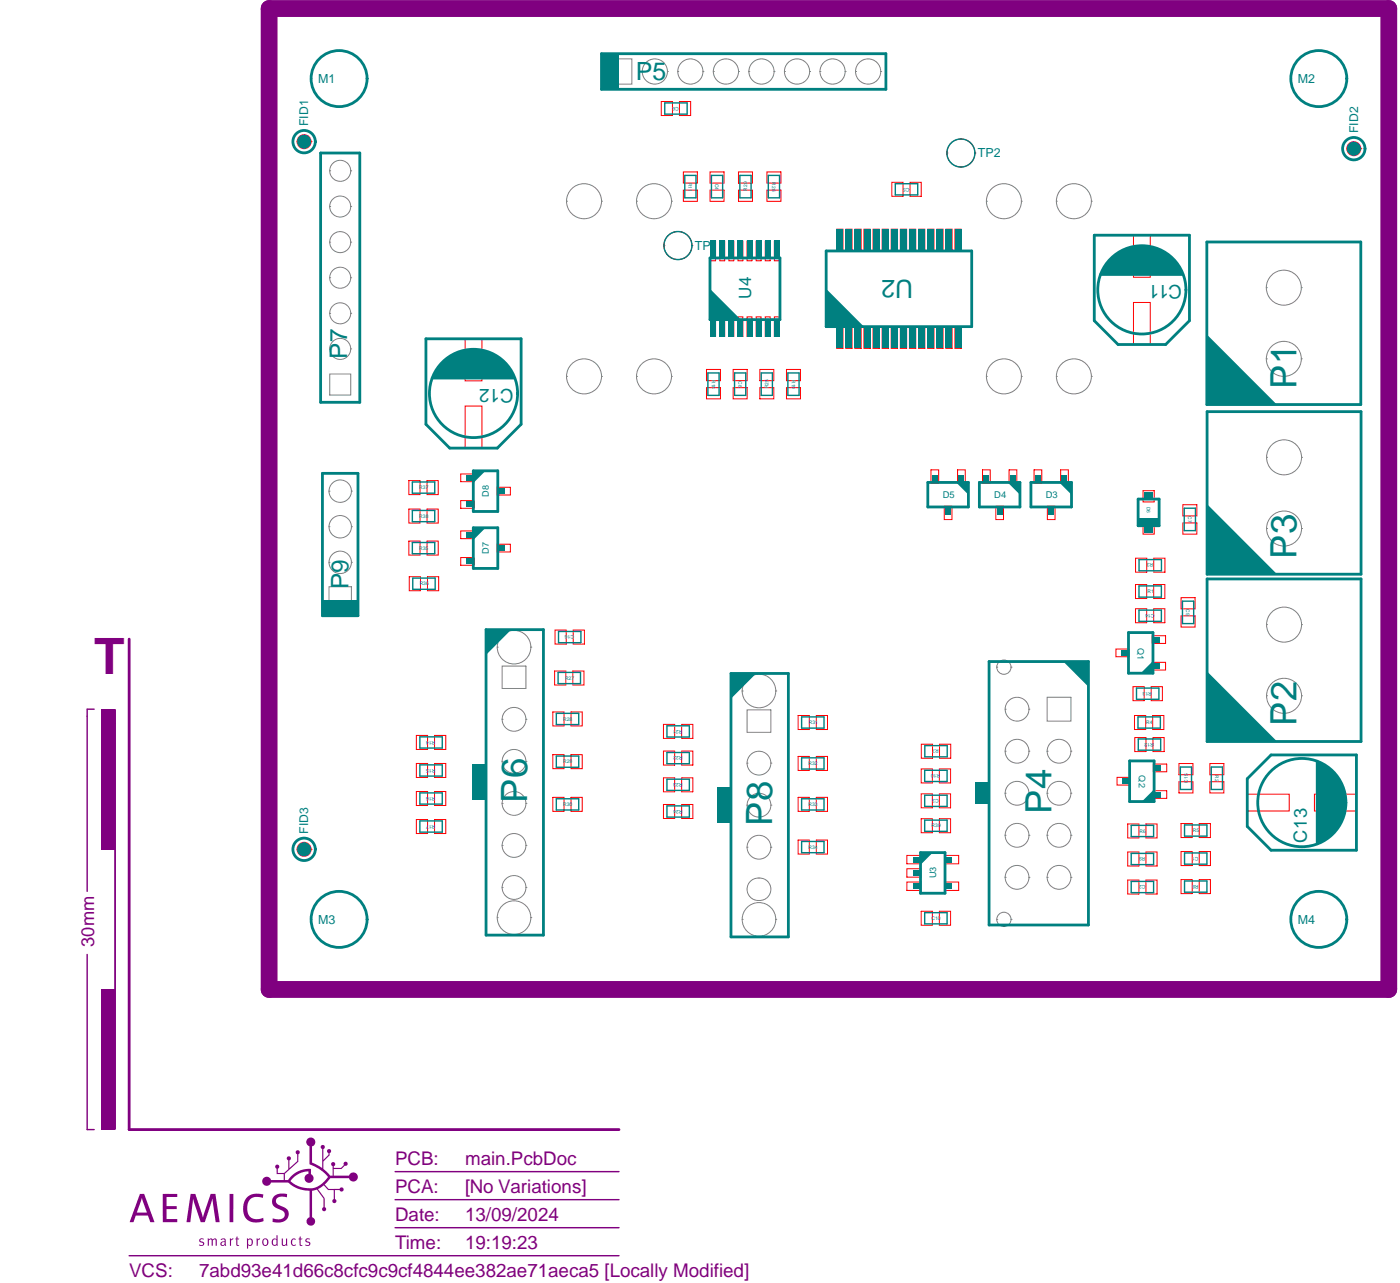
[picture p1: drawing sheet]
<svg xmlns="http://www.w3.org/2000/svg" width="333mm" height="305mm" viewBox="0 0 333 305" stroke-linecap="round" stroke-linejoin="round" font-family="sans-serif">
<defs><g id="words">
<text font-size="11.9" fill="#800080" x="22.4" y="160.2">T</text>
<g font-size="8.6" fill="#008080">
<text x="308.1" y="92.4" transform="rotate(-90 308.1 92.4)">P1</text>
<text x="308.1" y="132.8" transform="rotate(-90 308.1 132.8)">P3</text>
<text x="308.1" y="172.5" transform="rotate(-90 308.1 172.5)">P2</text>
<text x="125.3" y="190.8" transform="rotate(-90 125.3 190.8)">P6</text>
<text x="183.5" y="196.2" transform="rotate(-90 183.5 196.2)">P8</text>
<text x="249.9" y="193.4" transform="rotate(-90 249.9 193.4)">P4</text>
</g>
<g font-size="6" fill="#008080">
<text x="151.1" y="19">P5</text>
<text x="217" y="66.5" transform="rotate(-180 217 66.5)">U2</text>
</g>
<g font-size="5.8" fill="#008080">
<text x="82.5" y="85.2" transform="rotate(-90 82.5 85.2)">P7</text>
<text x="82.8" y="140" transform="rotate(-90 82.8 140)">P9</text>
</g>
<g font-size="4.5" fill="#008080">
<text x="280.8" y="67.7" transform="rotate(-180 280.8 67.7)">C11</text>
<text x="122" y="92.3" transform="rotate(-180 122 92.3)">C12</text>
</g>
<g font-size="4.5" fill="#800080">
<text x="93.9" y="276.7">PCB:</text>
<text x="110.5" y="276.7">main.PcbDoc</text>
<text x="93.9" y="283.3">PCA:</text>
<text x="110.5" y="283.3">[No Variations]</text>
<text x="93.9" y="290">Date:</text>
<text x="110.5" y="290">13/09/2024</text>
<text x="93.9" y="296.7">Time:</text>
<text x="110.5" y="296.7">19:19:23</text>
<text x="30.7" y="303.3">VCS:</text>
<text x="47.3" y="303.3">7abd93e41d66c8cfc9c9cf4844ee382ae71aeca5 [Locally Modified]</text>
</g>
<text font-size="4.3" fill="#008080" x="310.5" y="200.2" transform="rotate(-90 310.5 200.2)">C13</text>
<text font-size="4.3" fill="#800080" x="22.4" y="225.1" transform="rotate(-90 22.4 225.1)">30mm</text>
<text font-size="4" fill="#008080" x="178.5" y="71" transform="rotate(-90 178.5 71)">U4</text>
<g font-size="3" fill="#008080">
<text x="75.6" y="19.7">M1</text>
<text x="308.4" y="19.7">M2</text>
<text x="232.3" y="37.3">TP2</text>
<text x="165.1" y="59.3">TP1</text>
<text x="75.6" y="219.4">M3</text>
<text x="308.4" y="219.4">M4</text>
</g>
<g font-size="2.9" fill="#008080">
<text x="73.3" y="30" transform="rotate(-90 73.3 30)">FID1</text>
<text x="322.7" y="31.7" transform="rotate(-90 322.7 31.7)">FID2</text>
<text x="73.3" y="198.1" transform="rotate(-90 73.3 198.1)">FID3</text>
</g>
<g font-size="2.2" fill="#008080">
<text x="116.2" y="118" transform="rotate(-90 116.2 118)">D8</text>
<text x="224" y="118.3">D5</text>
<text x="236.3" y="118.3">D4</text>
<text x="248.5" y="118.3">D3</text>
<text x="116.2" y="131.5" transform="rotate(-90 116.2 131.5)">D7</text>
<text x="270.3" y="153.9" transform="rotate(90 270.3 153.9)">Q1</text>
<text x="270.6" y="184.2" transform="rotate(90 270.6 184.2)">Q2</text>
<text x="222.4" y="208.7" transform="rotate(-90 222.4 208.7)">U3</text>
</g>
<g font-size="1.2" fill="#008080">
<text x="161.3" y="25.4" transform="rotate(-180 161.3 25.4)">C6</text>
<text x="216.1" y="44.6" transform="rotate(-180 216.1 44.6)">C5</text>
<text x="99.6" y="116.3">R37</text>
<text x="99.6" y="123">R38</text>
<text x="99.6" y="130.6">R35</text>
<text x="274" y="133.9" transform="rotate(-180 274 133.9)">R3</text>
<text x="99.7" y="139.1">R36</text>
<text x="272.7" y="141">R1</text>
<text x="274.3" y="145.9" transform="rotate(-180 274.3 145.9)">C14</text>
<text x="136.4" y="150.9" transform="rotate(-180 136.4 150.9)">C16</text>
<text x="134.3" y="161.5">R27</text>
<text x="273.7" y="164.4" transform="rotate(-180 273.7 164.4)">R13</text>
<text x="133.8" y="171.2">R28</text>
<text x="162.1" y="173.3" transform="rotate(-180 162.1 173.3)">R21</text>
<text x="192.2" y="172.1">R31</text>
<text x="272.4" y="172.1">R4</text>
<text x="103.4" y="176" transform="rotate(-180 103.4 176)">R14</text>
<text x="162.2" y="179.7" transform="rotate(-180 162.2 179.7)">R22</text>
<text x="223.1" y="178" transform="rotate(-180 223.1 178)">R7</text>
<text x="274.1" y="176.5" transform="rotate(-180 274.1 176.5)">R12</text>
<text x="103.4" y="182.6" transform="rotate(-180 103.4 182.6)">R15</text>
<text x="133.8" y="181.4">R29</text>
<text x="192.1" y="181.8">R32</text>
<text x="223.4" y="183.9" transform="rotate(-180 223.4 183.9)">R10</text>
<text x="103.4" y="189.3" transform="rotate(-180 103.4 189.3)">R16</text>
<text x="133.8" y="191.5">R30</text>
<text x="162.2" y="186" transform="rotate(-180 162.2 186)">R23</text>
<text x="192.1" y="191.5">R33</text>
<text x="223.1" y="189.8" transform="rotate(-180 223.1 189.8)">C3</text>
<text x="103.4" y="195.9" transform="rotate(-180 103.4 195.9)">R17</text>
<text x="162.2" y="192.4" transform="rotate(-180 162.2 192.4)">R24</text>
<text x="221.4" y="196.6">R39</text>
<text x="270.8" y="197.8">R6</text>
<text x="283.4" y="197.7">R5</text>
<text x="192.1" y="201.7">R34</text>
<text x="272.1" y="203.7" transform="rotate(-180 272.1 203.7)">R9</text>
<text x="284.7" y="203.5" transform="rotate(-180 284.7 203.5)">C1</text>
<text x="272.2" y="210.3" transform="rotate(-180 272.2 210.3)">C2</text>
<text x="284.8" y="210.2" transform="rotate(-180 284.8 210.2)">R8</text>
<text x="221.4" y="218.6">C10</text>
</g>
<g font-size="1.1" fill="#008080">
<text x="163.6" y="43.4" transform="rotate(90 163.6 43.4)">R11</text>
<text x="170" y="43.6" transform="rotate(90 170 43.6)">C4</text>
<text x="177.6" y="45.3" transform="rotate(-90 177.6 45.3)">R20</text>
<text x="183.5" y="43.3" transform="rotate(90 183.5 43.3)">R26</text>
<text x="169.1" y="90.2" transform="rotate(90 169.1 90.2)">R18</text>
<text x="175.5" y="90.6" transform="rotate(90 175.5 90.6)">C8</text>
<text x="182.6" y="92.3" transform="rotate(-90 182.6 92.3)">R25</text>
<text x="188.1" y="90.2" transform="rotate(90 188.1 90.2)">R19</text>
<text x="272.5" y="120.4" transform="rotate(90 272.5 120.4)">D6</text>
<text x="282.3" y="122.7" transform="rotate(90 282.3 122.7)">C7</text>
<text x="281.9" y="144.8" transform="rotate(90 281.9 144.8)">C9</text>
<text x="282.2" y="185.9" transform="rotate(-90 282.2 185.9)">C15</text>
<text x="288.7" y="184.2" transform="rotate(90 288.7 184.2)">R2</text>
</g>
</g></defs>
<g fill="none" stroke="#808080" stroke-width=".24">
<path d="M73.9 18.7h.1M73.9 18.7a6.7 6.7 0 0 0 6.7 6.6 6.7 6.7 0 0 0 6.6-6.6M73.9 18.7a6.7 6.7 0 0 1 6.7-6.7 6.7 6.7 0 0 1 6.6 6.7M87.2 18.7h.1M144.2 14h5.9v6h-5.9zM152.6 17h.1M152.6 17a2.99 2.99 0 0 0 3 3 2.99 2.99 0 0 0 3-3M152.6 17a2.99 2.99 0 0 1 3-3 2.99 2.99 0 0 1 3 3M158.6 17h.1M161.1 17h.1M161.1 17a2.99 2.99 0 0 0 2.9 3 2.99 2.99 0 0 0 3-3M161.1 17a2.99 2.99 0 0 1 2.9-3 2.99 2.99 0 0 1 3 3"/>
<path d="M167 17h.1M169.5 17h.1M169.5 17a2.99 2.99 0 0 0 3 3 2.99 2.99 0 0 0 3-3M169.5 17a2.99 2.99 0 0 1 3-3 2.99 2.99 0 0 1 3 3M175.5 17h.1M178 17h.1M178 17a2.99 2.99 0 0 0 2.9 3 2.99 2.99 0 0 0 3-3M178 17a2.99 2.99 0 0 1 2.9-3 2.99 2.99 0 0 1 3 3M183.9 17h.1M186.4 17h.1M186.4 17a2.99 2.99 0 0 0 3 3 2.99 2.99 0 0 0 3-3M186.4 17a2.99 2.99 0 0 1 3-3 2.99 2.99 0 0 1 3 3"/>
<path d="M192.4 17h.1M194.8 17h.1M194.8 17a2.99 2.99 0 0 0 3 3 2.99 2.99 0 0 0 3-3M194.8 17a2.99 2.99 0 0 1 3-3 2.99 2.99 0 0 1 3 3M200.8 17h.1M203.3 17h.1M203.3 17a2.99 2.99 0 0 0 3 3 2.99 2.99 0 0 0 3-3M203.3 17a2.99 2.99 0 0 1 3-3 2.99 2.99 0 0 1 3 3M209.3 17h.1M306.7 18.7h.1M306.7 18.7a6.7 6.7 0 0 0 6.7 6.6 6.7 6.7 0 0 0 6.6-6.6M306.7 18.7a6.7 6.7 0 0 1 6.7-6.7 6.7 6.7 0 0 1 6.6 6.7"/>
<path d="M320 18.7h.1M78.3 57.5h.1M78.3 57.5a2.49 2.49 0 0 0 2.5 2.5 2.49 2.49 0 0 0 2.5-2.5M78.3 57.5a2.49 2.49 0 0 1 2.5-2.5 2.49 2.49 0 0 1 2.5 2.5M78.3 49.1h.1M78.3 49.1a2.49 2.49 0 0 0 2.5 2.5 2.49 2.49 0 0 0 2.5-2.5M78.3 49.1a2.49 2.49 0 0 1 2.5-2.5 2.49 2.49 0 0 1 2.5 2.5M78.3 40.6h.1M78.3 40.6a2.49 2.49 0 0 0 2.5 2.5 2.49 2.49 0 0 0 2.5-2.5M78.3 40.6a2.49 2.49 0 0 1 2.5-2.5 2.49 2.49 0 0 1 2.5 2.5M83.3 57.5h.1M83.3 49.1h.1"/>
<path d="M83.3 40.6h.1M134.6 47.8h.1M134.6 47.8a4.2 4.2 0 0 0 4.2 4.2 4.2 4.2 0 0 0 4.1-4.2M134.6 47.8a4.2 4.2 0 0 1 4.2-4.2 4.2 4.2 0 0 1 4.1 4.2M142.9 47.8h.1M151.2 47.8h.1M151.2 47.8a4.2 4.2 0 0 0 4.2 4.2 4.2 4.2 0 0 0 4.2-4.2M151.2 47.8a4.2 4.2 0 0 1 4.2-4.2 4.2 4.2 0 0 1 4.2 4.2M159.6 47.8h.1M234.4 47.8h.1M234.4 47.8a4.2 4.2 0 0 0 4.1 4.2 4.2 4.2 0 0 0 4.2-4.2M234.4 47.8a4.2 4.2 0 0 1 4.1-4.2 4.2 4.2 0 0 1 4.2 4.2"/>
<path d="M242.7 47.8h.1M251 47.8h.1M251 47.8a4.2 4.2 0 0 0 4.2 4.2 4.2 4.2 0 0 0 4.1-4.2M251 47.8a4.2 4.2 0 0 1 4.2-4.2 4.2 4.2 0 0 1 4.1 4.2M259.3 47.8h.1M78.3 66h.1M78.3 66a2.49 2.49 0 0 0 2.5 2.5 2.49 2.49 0 0 0 2.5-2.5M78.3 66a2.49 2.49 0 0 1 2.5-2.5 2.49 2.49 0 0 1 2.5 2.5M78.3 74.4h.1M78.3 74.4a2.49 2.49 0 0 0 2.5 2.5 2.49 2.49 0 0 0 2.5-2.5M78.3 74.4a2.49 2.49 0 0 1 2.5-2.5 2.49 2.49 0 0 1 2.5 2.5M83.3 66h.1"/>
<path d="M83.3 74.4h.1M300.9 68.3h.1M300.9 68.3a4.2 4.2 0 0 0 4.2 4.2 4.2 4.2 0 0 0 4.1-4.2M300.9 68.3a4.2 4.2 0 0 1 4.2-4.1 4.2 4.2 0 0 1 4.1 4.1M309.2 68.3h.1M78.3 82.9h.1M78.3 82.9a2.49 2.49 0 0 0 2.5 2.5 2.49 2.49 0 0 0 2.5-2.5M78.3 82.9a2.49 2.49 0 0 1 2.5-2.5 2.49 2.49 0 0 1 2.5 2.5M78.3 88.9h5v4.9h-5zM83.3 82.9h.1M134.6 89.4h.1M134.6 89.4a4.2 4.2 0 0 0 4.2 4.2 4.2 4.2 0 0 0 4.1-4.2"/>
<path d="M134.6 89.4a4.2 4.2 0 0 1 4.2-4.1 4.2 4.2 0 0 1 4.1 4.1M142.9 89.4h.1M151.2 89.4h.1M151.2 89.4a4.2 4.2 0 0 0 4.2 4.2 4.2 4.2 0 0 0 4.2-4.2M151.2 89.4a4.2 4.2 0 0 1 4.2-4.1 4.2 4.2 0 0 1 4.2 4.1M159.6 89.4h.1M234.4 89.4h.1M234.4 89.4a4.2 4.2 0 0 0 4.1 4.2 4.2 4.2 0 0 0 4.2-4.2M234.4 89.4a4.2 4.2 0 0 1 4.1-4.1 4.2 4.2 0 0 1 4.2 4.1M242.7 89.4h.1M251 89.4h.1M251 89.4a4.2 4.2 0 0 0 4.2 4.2 4.2 4.2 0 0 0 4.1-4.2"/>
<path d="M251 89.4a4.2 4.2 0 0 1 4.2-4.1 4.2 4.2 0 0 1 4.1 4.1M259.3 89.4h.1M300.9 85.3h.1M300.9 85.3a4.2 4.2 0 0 0 4.2 4.1 4.2 4.2 0 0 0 4.1-4.1M300.9 85.3a4.2 4.2 0 0 1 4.2-4.2 4.2 4.2 0 0 1 4.1 4.2M309.2 85.3h.1M78.2 116.7h.1M78.2 116.7a2.66 2.66 0 0 0 2.6 2.6 2.66 2.66 0 0 0 2.7-2.6M78.2 116.7a2.66 2.66 0 0 1 2.6-2.7 2.66 2.66 0 0 1 2.7 2.7M83.5 116.7h.1M301 108.6h.1M301 108.6a4.2 4.2 0 0 0 4.1 4.2 4.2 4.2 0 0 0 4.2-4.2"/>
<path d="M301 108.6a4.2 4.2 0 0 1 4.1-4.1 4.2 4.2 0 0 1 4.2 4.1M309.3 108.6h.1M78.2 133.6h.1M78.2 133.6a2.66 2.66 0 0 0 2.6 2.7 2.66 2.66 0 0 0 2.7-2.7M78.2 133.6a2.66 2.66 0 0 1 2.6-2.7 2.66 2.66 0 0 1 2.7 2.7M78.2 125.1h.1M78.2 125.1a2.66 2.66 0 0 0 2.6 2.7 2.66 2.66 0 0 0 2.7-2.7M78.2 125.1a2.66 2.66 0 0 1 2.6-2.6 2.66 2.66 0 0 1 2.7 2.6M78.2 139.4h5.3v5.3h-5.3zM83.5 133.6h.1M83.5 125.1h.1M301 125.6h.1"/>
<path d="M301 125.6a4.2 4.2 0 0 0 4.1 4.1 4.2 4.2 0 0 0 4.2-4.1M301 125.6a4.2 4.2 0 0 1 4.1-4.2 4.2 4.2 0 0 1 4.2 4.2M309.3 125.6h.1M118.2 153.7h.1M118.2 153.7a4 4 0 0 0 3.9 4 4 4 0 0 0 4-4M118.2 153.7a4 4 0 0 1 3.9-3.9 4 4 0 0 1 4 3.9M119.3 158.2h5.7v5.4h-5.7zM126.1 153.7h.1M236.9 158.5h.1M236.9 158.5a1.7 1.7 0 0 0 1.6 1.7 1.7 1.7 0 0 0 1.7-1.7M236.9 158.5a1.7 1.7 0 0 1 1.6-1.7 1.7 1.7 0 0 1 1.7 1.7M240.2 158.5h.1"/>
<path d="M301 148.4h.1M301 148.4a4.2 4.2 0 0 0 4.1 4.2 4.2 4.2 0 0 0 4.2-4.2M301 148.4a4.2 4.2 0 0 1 4.1-4.2 4.2 4.2 0 0 1 4.2 4.2M309.3 148.4h.1M119.3 170.9h.1M119.3 170.9a2.83 2.83 0 0 0 2.8 2.8 2.83 2.83 0 0 0 2.9-2.8M119.3 170.9a2.83 2.83 0 0 1 2.8-2.8 2.83 2.83 0 0 1 2.9 2.8M125 170.9h.1M176.4 164.2h.1M176.4 164.2a4 4 0 0 0 3.9 3.9 4 4 0 0 0 4-3.9M176.4 164.2a4 4 0 0 1 3.9-4 4 4 0 0 1 4 4M177.5 168.6h5.7v5.4h-5.7z"/>
<path d="M184.3 164.2h.1M238.8 168.5h.1M238.8 168.5a2.83 2.83 0 0 0 2.9 2.8 2.83 2.83 0 0 0 2.8-2.8M238.8 168.5a2.83 2.83 0 0 1 2.9-2.8 2.83 2.83 0 0 1 2.8 2.8M238.8 178.5h.1M238.8 178.5a2.83 2.83 0 0 0 2.9 2.8 2.83 2.83 0 0 0 2.8-2.8M238.8 178.5a2.83 2.83 0 0 1 2.9-2.9 2.83 2.83 0 0 1 2.8 2.9M244.5 168.5h.1M244.5 178.5h.1M248.8 178.5h.1M248.8 178.5a2.83 2.83 0 0 0 2.9 2.8 2.83 2.83 0 0 0 2.8-2.8M248.8 178.5a2.83 2.83 0 0 1 2.9-2.9 2.83 2.83 0 0 1 2.8 2.9"/>
<path d="M248.8 165.7h5.7v5.6h-5.7zM254.5 178.5h.1M301 165.3h.1M301 165.3a4.2 4.2 0 0 0 4.1 4.2 4.2 4.2 0 0 0 4.2-4.2M301 165.3a4.2 4.2 0 0 1 4.1-4.2 4.2 4.2 0 0 1 4.2 4.2M309.3 165.3h.1M119.3 190.9h.1M119.3 190.9a2.83 2.83 0 0 0 2.8 2.8 2.83 2.83 0 0 0 2.9-2.8M119.3 190.9a2.83 2.83 0 0 1 2.8-2.9 2.83 2.83 0 0 1 2.9 2.9M119.3 180.9h.1M119.3 180.9a2.83 2.83 0 0 0 2.8 2.8 2.83 2.83 0 0 0 2.9-2.8M119.3 180.9a2.83 2.83 0 0 1 2.8-2.9 2.83 2.83 0 0 1 2.9 2.9"/>
<path d="M125 190.9h.1M125 180.9h.1M177.5 191.3a2.83 2.83 0 0 0 2.8 2.8 2.83 2.83 0 0 0 2.9-2.8M177.5 191.3a2.83 2.83 0 0 1 2.8-2.8 2.83 2.83 0 0 1 2.9 2.8M177.5 181.3a2.83 2.83 0 0 0 2.8 2.8 2.83 2.83 0 0 0 2.9-2.8M177.5 181.3a2.83 2.83 0 0 1 2.8-2.8 2.83 2.83 0 0 1 2.9 2.8M177.5 191.3h.1M177.5 181.3h.1M183.2 191.3h.1M183.2 181.3h.1M238.8 198.4h.1M238.8 198.4a2.83 2.83 0 0 0 2.9 2.9 2.83 2.83 0 0 0 2.8-2.9"/>
<path d="M238.8 198.4a2.83 2.83 0 0 1 2.9-2.8 2.83 2.83 0 0 1 2.8 2.8M238.8 188.5h.1M238.8 188.5a2.83 2.83 0 0 0 2.9 2.8 2.83 2.83 0 0 0 2.8-2.8M238.8 188.5a2.83 2.83 0 0 1 2.9-2.9 2.83 2.83 0 0 1 2.8 2.9M244.5 198.4h.1M244.5 188.5h.1M248.8 198.4h.1M248.8 198.4a2.83 2.83 0 0 0 2.9 2.9 2.83 2.83 0 0 0 2.8-2.9M248.8 198.4a2.83 2.83 0 0 1 2.9-2.8 2.83 2.83 0 0 1 2.8 2.8M248.8 188.5h.1M248.8 188.5a2.83 2.83 0 0 0 2.9 2.8 2.83 2.83 0 0 0 2.8-2.8M248.8 188.5a2.83 2.83 0 0 1 2.9-2.9 2.83 2.83 0 0 1 2.8 2.9"/>
<path d="M254.5 198.4h.1M254.5 188.5h.1M73.9 218.4h.1M73.9 218.4a6.7 6.7 0 0 0 6.7 6.7 6.7 6.7 0 0 0 6.6-6.7M73.9 218.4a6.7 6.7 0 0 1 6.7-6.6 6.7 6.7 0 0 1 6.6 6.6M87.2 218.4h.1M118.2 218h.1M118.2 218a4 4 0 0 0 3.9 4 4 4 0 0 0 4-4M118.2 218a4 4 0 0 1 3.9-4 4 4 0 0 1 4 4M119.3 200.9h.1M119.3 200.9a2.83 2.83 0 0 0 2.8 2.8 2.83 2.83 0 0 0 2.9-2.8M119.3 200.9a2.83 2.83 0 0 1 2.8-2.9 2.83 2.83 0 0 1 2.9 2.9"/>
<path d="M119.3 210.8h.1M119.3 210.8a2.83 2.83 0 0 0 2.8 2.9 2.83 2.83 0 0 0 2.9-2.9M119.3 210.8a2.83 2.83 0 0 1 2.8-2.8 2.83 2.83 0 0 1 2.9 2.8M125 200.9h.1M125 210.8h.1M126.1 218h.1M176.4 218.4h.1M176.4 218.4a4 4 0 0 0 3.9 4 4 4 0 0 0 4-4M176.4 218.4a4 4 0 0 1 3.9-4 4 4 0 0 1 4 4M177.5 201.3a2.83 2.83 0 0 0 2.8 2.8 2.83 2.83 0 0 0 2.9-2.8M177.5 201.3a2.83 2.83 0 0 1 2.8-2.9 2.83 2.83 0 0 1 2.9 2.9M177.5 201.3h.1"/>
<path d="M178.5 209.2a2.77 2.77 0 0 1 3.9 .2 2.77 2.77 0 0 1-.2 3.9 2.77 2.77 0 0 1-3.9-.2 2.77 2.77 0 0 1 .2-3.9zM183.2 201.3h.1M184.3 218.4h.1M236.9 218.4h.1M236.9 218.4a1.7 1.7 0 0 0 1.6 1.7 1.7 1.7 0 0 0 1.7-1.7M236.9 218.4a1.7 1.7 0 0 1 1.6-1.7 1.7 1.7 0 0 1 1.7 1.7M238.8 208.4h.1M238.8 208.4a2.83 2.83 0 0 0 2.9 2.9 2.83 2.83 0 0 0 2.8-2.9M238.8 208.4a2.83 2.83 0 0 1 2.9-2.8 2.83 2.83 0 0 1 2.8 2.8M240.2 218.4h.1M244.5 208.4h.1M248.8 208.4h.1"/>
<path d="M248.8 208.4a2.83 2.83 0 0 0 2.9 2.9 2.83 2.83 0 0 0 2.8-2.9M248.8 208.4a2.83 2.83 0 0 1 2.9-2.8 2.83 2.83 0 0 1 2.8 2.8M254.5 208.4h.1M306.7 218.4h.1M306.7 218.4a6.7 6.7 0 0 0 6.7 6.7 6.7 6.7 0 0 0 6.6-6.7M306.7 218.4a6.7 6.7 0 0 1 6.7-6.6 6.7 6.7 0 0 1 6.6 6.6M320 218.4h.1"/>
</g>
<g fill="none" stroke="#f00" stroke-width=".24">
<path d="M70.6 33.7h.1M70.6 33.7a1.66 1.66 0 0 0 1.7 1.6 1.66 1.66 0 0 0 1.6-1.6M70.6 33.7a1.66 1.66 0 0 1 1.7-1.7 1.66 1.66 0 0 1 1.6 1.7M73.9 33.7h.1M157.1 24.1h2.7v3.3h-2.7zM161.5 24.1h2.6v3.3h-2.6zM225 36.4h.1M225 36.4a3.3 3.3 0 0 0 3.3 3.3 3.3 3.3 0 0 0 3.4-3.3M225 36.4a3.3 3.3 0 0 1 3.3-3.4 3.3 3.3 0 0 1 3.4 3.4M231.7 36.4h.1M320 35.3h.1M320 35.3a1.66 1.66 0 0 0 1.7 1.7 1.66 1.66 0 0 0 1.7-1.7"/>
<path d="M320 35.3a1.66 1.66 0 0 1 1.7-1.6 1.66 1.66 0 0 1 1.7 1.6M323.4 35.3h.1M157.8 58.3h.1M157.8 58.3a3.3 3.3 0 0 0 3.3 3.4 3.3 3.3 0 0 0 3.3-3.4M157.8 58.3a3.3 3.3 0 0 1 3.3-3.3 3.3 3.3 0 0 1 3.3 3.3M162.4 40.8h3.3v2.7h-3.3zM162.4 45.2h3.3v2.6h-3.3zM164.4 58.3h.1M168.7 45.2h3.3v2.6h-3.3zM168.7 40.8h3.3v2.7h-3.3zM168.9 57.3h1.1v4.7h-1.1zM171 57.3h1.2v4.7h-1.2z"/>
<path d="M173.2 57.3h1.2v4.7h-1.2zM175.4 57.3h1.1v4.7h-1.1zM175.5 40.8h3.3v2.7h-3.3zM175.5 45.2h3.3v2.6h-3.3zM177.5 57.3h1.2v4.7h-1.2zM179.7 57.3h1.1v4.7h-1.1zM181.8 57.3h1.2v4.7h-1.2zM182.2 40.8h3.4v2.7h-3.4zM182.2 45.2h3.4v2.6h-3.4zM184 57.3h1.2v4.7h-1.2zM198.8 54.5h1.5v4.8h-1.5zM201 54.5h1.5v4.8h-1.5z"/>
<path d="M203.1 54.5h1.5v4.8h-1.5zM205.3 54.5h1.5v4.8h-1.5zM207.5 54.5h1.4v4.8h-1.4zM209.6 54.5h1.5v4.8h-1.5zM211.8 54.5h1.5v4.8h-1.5zM211.9 43.3h2.7v3.3h-2.7zM213.9 54.5h1.5v4.8h-1.5zM216.1 54.5h1.5v4.8h-1.5zM216.2 43.3h2.7v3.3h-2.7zM218.3 54.5h1.5v4.8h-1.5zM220.4 54.5h1.5v4.8h-1.5zM222.6 54.5h1.5v4.8h-1.5z"/>
<path d="M224.7 54.5h1.5v4.8h-1.5zM226.9 54.5h1.5v4.8h-1.5zM269.3 55.9h4v10h-4zM168.9 75.3h1.1v4.6h-1.1zM171 75.3h1.2v4.6h-1.2zM173.2 75.3h1.2v4.6h-1.2zM175.4 75.3h1.1v4.6h-1.1zM177.5 75.3h1.2v4.6h-1.2zM179.7 75.3h1.1v4.6h-1.1zM181.8 75.3h1.2v4.6h-1.2zM184 75.3h1.2v4.6h-1.2zM198.8 77.9h1.5v4.9h-1.5z"/>
<path d="M201 77.9h1.5v4.9h-1.5zM203.1 77.9h1.5v4.9h-1.5zM205.3 77.9h1.5v4.9h-1.5zM207.5 77.9h1.4v4.9h-1.4zM209.6 77.9h1.5v4.9h-1.5zM211.8 77.9h1.5v4.9h-1.5zM213.9 77.9h1.5v4.9h-1.5zM216.1 77.9h1.5v4.9h-1.5zM218.3 77.9h1.5v4.9h-1.5zM220.4 77.9h1.5v4.9h-1.5zM222.6 77.9h1.5v4.9h-1.5zM224.7 77.9h1.5v4.9h-1.5z"/>
<path d="M226.9 77.9h1.5v4.9h-1.5zM269.3 71.9h4v9.9h-4zM110.5 80.5h4v10h-4zM110.5 96.5h4v10h-4zM167.9 87.8h3.3v2.6h-3.3zM167.9 92.1h3.3v2.7h-3.3zM174.2 92.1h3.3v2.7h-3.3zM174.2 87.8h3.3v2.6h-3.3zM180.5 87.8h3.4v2.6h-3.4zM180.5 92.1h3.4v2.7h-3.4zM186.9 87.8h3.3v2.6h-3.3zM186.9 92.1h3.3v2.7h-3.3z"/>
<path d="M97.2 114.2h2.6v3.3h-2.6zM101.5 114.2h2.6v3.3h-2.6zM109.5 112.6h3.1v1.8h-3.1zM109.5 118.9h3.1v1.9h-3.1zM118.1 115.8h3.2v1.8h-3.2zM221.2 111.6h1.8v3.2h-1.8zM227.5 111.6h1.9v3.2h-1.9zM233.5 111.6h1.8v3.2h-1.8zM239.8 111.6h1.8v3.2h-1.8zM245.7 111.6h1.8v3.2h-1.8zM252 111.6h1.9v3.2h-1.9zM271.6 116.6h2.7v2.6h-2.7z"/>
<path d="M281.1 119.9h3.3v2.7h-3.3zM97.2 128.5h2.6v3.4h-2.6zM97.2 120.9h2.6v3.4h-2.6zM97.3 137h2.6v3.3h-2.6zM101.5 128.5h2.6v3.4h-2.6zM101.5 120.9h2.6v3.4h-2.6zM101.6 137h2.6v3.3h-2.6zM109.5 126.1h3.1v1.9h-3.1zM109.5 132.5h3.1v1.8h-3.1zM118.1 129.3h3.2v1.8h-3.2zM224.4 120.3h1.8v3.1h-1.8zM236.6 120.3h1.9v3.1h-1.9z"/>
<path d="M248.9 120.3h1.8v3.1h-1.8zM269.8 138.9h2.7v3.3h-2.7zM269.8 132.6h2.7v3.3h-2.7zM271.6 124.2h2.7v2.7h-2.7zM274.1 138.9h2.7v3.3h-2.7zM274.2 132.6h2.6v3.3h-2.6zM281.1 124.2h3.3v2.7h-3.3zM131.8 159.4h2.6v3.3h-2.6zM131.9 149.7h2.6v3.3h-2.6zM136.1 159.4h2.7v3.3h-2.7zM136.2 149.7h2.7v3.3h-2.7zM265.2 154.2h3.1v1.8h-3.1z"/>
<path d="M269.8 144.6h2.7v3.3h-2.7zM273.8 157.4h3.2v1.8h-3.2zM273.8 151h3.2v1.9h-3.2zM274.1 144.6h2.7v3.3h-2.7zM280.6 146.3h3.4v2.7h-3.4zM280.6 142h3.4v2.7h-3.4zM98.9 174.7h2.7v3.3h-2.7zM103.3 174.7h2.6v3.3h-2.6zM131.4 169.1h2.6v3.4h-2.6zM131.4 179.3h2.6v3.3h-2.6zM135.7 169.1h2.6v3.4h-2.6zM135.7 179.3h2.6v3.3h-2.6z"/>
<path d="M157.6 178.4h2.7v3.4h-2.7zM157.6 172.1h2.7v3.3h-2.7zM162 178.4h2.6v3.4h-2.6zM162 172.1h2.6v3.3h-2.6zM189.6 170h2.7v3.3h-2.7zM189.6 179.7h2.7v3.3h-2.7zM194 170h2.6v3.3h-2.6zM194 179.7h2.6v3.3h-2.6zM218.9 176.8h2.7v3.3h-2.7zM223.3 176.8h2.6v3.3h-2.6zM269.2 163.1h2.7v3.4h-2.7zM269.6 170h2.6v3.3h-2.6z"/>
<path d="M269.6 175.2h2.7v3.4h-2.7zM273.5 163.1h2.7v3.4h-2.7zM273.9 170h2.7v3.3h-2.7zM274 175.2h2.6v3.4h-2.6zM98.9 194.7h2.7v3.3h-2.7zM98.9 188h2.7v3.4h-2.7zM98.9 181.4h2.7v3.3h-2.7zM103.3 194.7h2.6v3.3h-2.6zM103.3 188h2.6v3.4h-2.6zM103.3 181.4h2.6v3.3h-2.6zM131.4 189.4h2.6v3.4h-2.6zM135.7 189.4h2.6v3.4h-2.6z"/>
<path d="M157.6 191.1h2.7v3.3h-2.7zM157.6 184.8h2.7v3.3h-2.7zM162 191.1h2.6v3.3h-2.6zM162 184.8h2.6v3.3h-2.6zM189.6 189.4h2.7v3.4h-2.7zM189.6 199.6h2.7v3.3h-2.7zM194 189.4h2.6v3.4h-2.6zM194 199.6h2.6v3.3h-2.6zM218.9 188.6h2.7v3.3h-2.7zM218.9 182.7h2.7v3.3h-2.7zM218.9 194.5h2.7v3.3h-2.7zM223.2 188.6h2.7v3.3h-2.7z"/>
<path d="M223.2 182.7h2.7v3.3h-2.7zM223.2 194.5h2.7v3.3h-2.7zM265.4 184.7h3.2v1.8h-3.2zM268 195.7h2.6v3.4h-2.6zM272.3 195.7h2.7v3.4h-2.7zM274.1 187.8h3.1v1.9h-3.1zM274.1 181.5h3.1v1.9h-3.1zM280.1 181.4h3.4v2.7h-3.4zM280.1 185.7h3.4v2.7h-3.4zM280.6 195.6h2.7v3.4h-2.7zM285 195.6h2.6v3.4h-2.6zM287.5 185.7h3.3v2.7h-3.3z"/>
<path d="M287.5 181.4h3.3v2.7h-3.3zM296.4 188.7h10v4h-10zM312.3 188.7h10v4h-10zM70.6 201.8h.1M70.6 201.8a1.66 1.66 0 0 0 1.7 1.6 1.66 1.66 0 0 0 1.6-1.6M70.6 201.8a1.66 1.66 0 0 1 1.7-1.7 1.66 1.66 0 0 1 1.6 1.7M73.9 201.8h.1M215.5 206.4h3.3v2h-3.3zM215.5 203.2h3.3v2h-3.3zM215.5 209.5h3.3v2h-3.3zM218.9 216.5h2.7v3.3h-2.7zM223.2 216.5h2.7v3.3h-2.7z"/>
<path d="M224.5 203.2h3.3v2h-3.3zM224.5 209.5h3.3v2h-3.3zM268 202.4h2.6v3.3h-2.6zM268 209.1h2.6v3.3h-2.6zM272.3 202.4h2.7v3.3h-2.7zM272.3 209.1h2.7v3.3h-2.7zM280.6 209h2.7v3.3h-2.7zM280.6 202.3h2.7v3.3h-2.7zM285 209h2.6v3.3h-2.6zM285 202.3h2.6v3.3h-2.6z"/>
</g>
<g fill="#800080">
<path d="M45.3 283.6h1.1l1.8 5.6 1.9-5.6h1.1l1 6.7h-.9l-.8-5.5-1.9 5.6-.9-.1-1.8-5.5-.7 5.5h-.9z"/>
<path d="M65.1 284.2l.6-.4 .7-.2 1.8 .1v.8l-1.8-.2-.6 .3-.2 .5v.5l.2 .4 2.1 1 .6 .8 .1 .9-.2 .6-.5 .6-.7 .4-1.1 .1-1.3-.1v-.9l.9 .3 1-.1 .7-.3 .3-.6-.1-.5-.3-.4-1.9-.9-.6-.7-.1-1.1z"/>
<path d="M65.5 276.8l.4-.1 .4 .3v.4l-.3 .3v1h1.5l1-1v-2l-.3-.3v-.5l.6-.2 .3 .4v.3l-.3 .3v1.8l1.8-1.6v-1.7l-.3-.2v-.4l.2-.3h.5l.2 .6-.3 .3v1.8l-3.2 2.8v1.5h.7l1.2-1.2 1.4-.9 1.4-.4 1.5-.1v1.2l.4 .4 .2 .5-.1 .6-.4 .4-.9 .1-.5-.3-.2-.4 .1-.9 .8-.4v-.6l-1.3 .2-1.3 .5-1 .8-.7 .8 1.8 1.2 2.2 .5 1.8-.1 1.7-1 1.4-1.6-1.8-1.7-2.6-1.3 .1-4.2-.6-.5-.2-.7 .3-.7 .8-.3 .7 .4 .3 .7-.2 .7-.6 .3 .1 3.9 2.4 1.3v-4.5l-.4-.6 .3-.3 .4-.1 .3 .5-.4 .5v2.5l1.2-1.1v-.4l-.3-.4 .1-.5 .6-.1 .3 .3-.1 .4-.3 .3v.5l-1.5 1.5v1.7l1.7 1.6h.5v-2.2l-.3-.5 .2-.4 .4-.1 .3 .3-.3 1h1.7l.7-.6 .1-.7 .4-.1 .4 .2v.5l-.3 .2h-.4l-.8 .8h-1.8v1.6h3.6l.5-.6 .7-.2 .7 .5 .2 .8-.3 .6-.6 .3-.7-.2-.5-.6h-4.4l-1.4 1.5 1 1h2.6l.4-.3 .3 .1 .2 .2v.4l-.3 .3-.4-.1-.2-.3h-1.1v2.2l.3 .4-.3 .5-.5-.1-.1-.4 .3-.4v-2.2h-1.4l-1-1.1-1.3 .9 1.5 2.2 .1 2.1 .3 .4-.3 .5h-.4l-.3-.3 .1-.4 .3-.2v-2.1l-1.6-2.1-1.1 .3v6.3l.5 .4 .2 .7-.4 .7-.9 .2-.6-.4-.2-.7 .2-.6 .6-.4v-6.2l-1.6-.2-1.3-.3-1.2-.7-1-.8h-4.1l-.3 .6-.6 .2-.6-.1-.4-.4-.2-.5 .1-.5 .3-.4 .5-.2 .8 .1 .4 .6h3v-1.4h-1.7v-1.3l-.3-.3z"/>
<path d="M56.2 293.8h.2v.4h.4v.2l-.4 .1v1.1l.4 .2-.1 .2-.5-.2-.1-1.3-.2-.1v-.2h.2z"/>
<path d="M38.7 283.6h3.4v.8h-2.5v2.1l2.4 .1v.6l-2.4 .1v2.3h2.5v.7h-3.4z"/>
<path d="M54.6 283.6h.8v6.8l-.8-.1z"/>
<path d="M58.8 284.3l1.5-.7 1.8 .1a.32 .32 0 0 1 .4 .1 .32 .32 0 0 1 0 .4v.4l-1.4-.3-1.2 .3-.6 .5-.5 1v1.9l.7 1.1 1.2 .5 1.8-.3 .1 .8-1.5 .3h-1.1l-.8-.3-.7-.6-.5-.7-.2-1.4 .1-1.2 .3-1z"/>
<path d="M47.5 294.4l.6-.2a.18 .18 0 0 1 .3 0 .18 .18 0 0 1-.1 .3l-.5-.1-.2 .3 .8 .5 .1 .5-.4 .3-.8-.2 .1-.2 .3 .2a.33 .33 0 0 0 .5-.1 .33 .33 0 0 0 0-.4l-.8-.3z"/>
<path d="M67 294.3l.2-.1v1.4l.3 .2 .4-.3 .1-1.2 .2-.1 .1 1.6-.1 .2-.2-.2-.5 .2-.5-.2z"/>
<path d="M54.6 294.3l.2-.1 .1 .2 .6-.2-.1 .3-.5 .2v1.3l-.3-.1z"/>
<path d="M71.2 293.8h.3v.4h.4l-.1 .2-.4 .1v1.2l.4 .1v.2h-.4l-.2-.2v-1.3l-.2-.1-.1-.1 .3-.1z"/>
<path d="M60.9 294.3l.3-.1 .1 .3 .5-.3-.1 .3-.4 .2-.1 1.3-.2-.1z"/>
<path d="M49.3 294.3l.3-.1v.2l.7-.2 .2 .3 .5-.3 .4 .1 .1 .3v1.3h-.3v-1.3l-.2-.2-.4 .3v1.3l-.3-.1v-1.2l-.3-.3-.4 .3v1.2h-.2z"/>
<path d="M69.4 294.4l.4-.2 .5 .2-.1 .2-.6-.1-.2 .5 .2 .7 .3 .1 .3-.2a.2 .2 0 0 1 .1 .3 .2 .2 0 0 1-.3 .1l-.5-.1-.3-.3-.1-.7z"/>
<path d="M72.7 294.3l.3-.1 .7 .1-.1 .2-.6-.1-.2 .3 .1 .2 .7 .2 .2 .3-.3 .5-.7 .1a.19 .19 0 0 1-.3-.1 .19 .19 0 0 1 .1-.3l.6 .2 .3-.3-.1-.2-.8-.4z"/>
<path d="M62.6 294.4l.6-.2 .5 .4 .1 .8-.4 .5-.6 .1-.4-.4-.1-.7zM62.7 294.5v1l.2 .3 .3-.1 .3-.3-.1-.7-.3-.3z"/>
<path d="M58.7 294.2h.2l.1 .2 .2-.2 .5 .1 .4 .6-.2 .9-.4 .2-.5-.2v.8l-.3 .1zM59.1 294.6l-.1 1 .5 .1 .3-.3v-.7l-.3-.2z"/>
<path d="M33.2 283.6h1.1l2.4 6.8-1-.1-.6-1.5h-2.8l-.6 1.5h-.9zM33.7 284.6l-1.2 3.5h2.4z"/>
<path d="M52.4 294.4l.5-.2 .6 .1 .3 1.5-.2 .2-.2-.2-.5 .2-.5-.2v-.4l.1-.3 .9-.2-.1-.4-.8 .1zM52.7 295.2l.1 .6 .5-.2 .1-.5z"/>
<path d="M65.7 293.5h.3v2.5l-.3-.2-.6 .2-.5-.5v-.8l.5-.5 .6 .2zM65 294.5l-.1 1 .2 .2h.4l.2-.2v-.9l-.3-.2z"/>
</g>
<path d="M22.4 168.5h-1.7v43.3M27.4 168.6v99.6M20.7 226.7v41.7h1.7M93.9 278.3h53.2M30.7 298.3h116.4M93.9 285h53.2M93.9 291.7h53.2" fill="none" stroke="#800080" stroke-width=".33"/>
<path d="M30.7 151.8v116.6h116.4" fill="none" stroke="#800080" stroke-width=".67"/>
<g fill="#800080">
<path d="M24 168.5h3.4v33.3h-3.4z" fill-rule="evenodd"/>
<path d="M24 235.1h3.4v33.3h-3.4z" fill-rule="evenodd"/>
</g>
<g fill="#008080">
<path d="M252.6 157.2h6v6z"/>
<path d="M263.3 62a10.6 10.6 0 0 1 17.8 3.2h-19.4l.7-1.7z"/>
<path d="M104.5 86.6a10.6 10.6 0 0 1 17.8 3.2h-19.4l.6-1.7z"/>
<path d="M313 181a8.9 8.9 0 0 1 5.8 5.3 10.4 10.4 0 0 1-5.8 14.2z"/>
<path d="M286.8 159.5l16.7 16.7h-16.7z"/>
<path d="M227.3 114.7h2.8v2.8z"/>
<path d="M173.7 160h6l-6 6z"/>
<path d="M251.8 114.7h2.8v2.8z"/>
<path d="M239.5 114.7h2.9v2.8z"/>
<path d="M286.8 79.5l16.6 16.6h-16.6z"/>
<path d="M286.8 119.8l16.7 16.6h-16.7z"/>
<path d="M273.9 157.1v2.8h-2.8z"/>
<path d="M274.2 187.6v2.8h-2.9z"/>
<path d="M115.5 149.6h6l-6 6z"/>
<path d="M218.8 202.6h2.8l-2.8 2.8z"/>
<path d="M168.7 68.6l7.3 7.3h-7.3z"/>
<path d="M196.3 68.6l9 9h-9z"/>
<path d="M112.5 125.4h2.9l-2.9 2.8z"/>
<path d="M112.5 111.9h2.9l-2.9 2.8z"/>
</g>
<g fill="none" stroke="#008080" stroke-width=".33">
<path d="M158 24.4h5.3v2.7h-5.3zM162.7 41.7h2.7v5.3h-2.7zM169.1 41.7h2.6v5.3h-2.6zM175.8 41.7h2.7v5.3h-2.7zM182.6 41.7h2.6v5.3h-2.6zM212.7 43.6h5.4v2.7h-5.4zM168.2 88.6h2.7v5.3h-2.7zM174.5 88.6h2.7v5.3h-2.7zM180.9 88.6h2.6v5.3h-2.6zM187.2 88.6h2.7v5.3h-2.7zM98 114.5h5.3v2.7h-5.3zM98 121.3h5.3v2.6h-5.3z"/>
<path d="M98 128.9h5.3v2.6h-5.3zM98.1 137.3h5.3v2.7h-5.3zM270.6 139.2h5.4v2.7h-5.4zM270.7 132.9h5.3v2.7h-5.3zM281.4 120.7h2.7v5.4h-2.7zM132.6 159.7h5.3v2.7h-5.3zM132.7 150h5.3v2.7h-5.3zM270.6 144.9h5.4v2.7h-5.4zM281 142.8h2.6v5.3h-2.6zM99.8 175.1h5.3v2.6h-5.3zM132.2 169.5h5.3v2.6h-5.3zM132.2 179.6h5.3v2.7h-5.3z"/>
<path d="M158.5 172.4h5.3v2.7h-5.3zM158.5 178.8h5.3v2.6h-5.3zM190.5 170.3h5.3v2.7h-5.3zM219.8 177.1h5.3v2.7h-5.3zM270.1 163.5h5.3v2.6h-5.3zM270.4 170.3h5.3v2.7h-5.3zM270.5 175.6h5.3v2.6h-5.3zM99.8 195h5.3v2.7h-5.3zM99.8 181.7h5.3v2.7h-5.3zM99.8 188.4h5.3v2.6h-5.3zM132.2 189.8h5.3v2.6h-5.3zM158.5 191.5h5.3v2.6h-5.3z"/>
<path d="M158.5 185.1h5.3v2.7h-5.3zM190.5 189.8h5.3v2.6h-5.3zM190.5 180h5.3v2.7h-5.3zM190.5 199.9h5.3v2.7h-5.3zM219.7 183h5.3v2.7h-5.3zM219.7 188.9h5.3v2.7h-5.3zM219.7 194.8h5.3v2.7h-5.3zM268.8 196.1h5.3v2.6h-5.3zM280.5 182.2h2.6v5.4h-2.6zM281.5 196h5.3v2.6h-5.3zM287.8 182.2h2.7v5.4h-2.7zM219.7 216.8h5.3v2.7h-5.3z"/>
<path d="M268.8 202.7h5.3v2.7h-5.3zM268.8 209.4h5.3v2.7h-5.3zM281.5 209.3h5.3v2.7h-5.3zM281.5 202.6h5.3v2.7h-5.3z"/>
</g>
<g fill="none" stroke="#008080" stroke-width=".67">
<path d="M142.9 12.8h67.6v8.4h-67.6zM76.2 36.4h9.3v59.2h-9.3zM196.3 59.6h34.6v18h-34.6zM260 55.9h22.6v20.3l-5.6 5.6h-11.3l-5.7-5.6zM286.8 57.5h36.6v38.6h-36.6zM168.7 61.3h16.6v14.6h-16.6zM261.5 65.2h19.5M101.2 80.5h22.6v20.3l-5.6 5.7h-11.3l-5.7-5.7zM102.7 89.8h19.5M286.8 97.8h36.6v38.6h-36.6zM76.6 112.5h8.5v33.8h-8.5zM112.5 111.9h5.8v9.6h-5.8z"/>
<path d="M220.5 114.6h9.6v5.8h-9.6zM232.7 114.6h9.7v5.8h-9.7zM245 114.6h9.6v5.8h-9.6zM270.4 118.6h5v6.3h-5zM112.5 125.4h5.8v9.6h-5.8zM286.8 137.5h36.6v38.7h-36.6zM115.5 149.6h13.6v72.6h-13.6zM173.7 160h13.6v62.6h-13.6zM235 157.2h23.6v62.6h-23.6zM268.2 150.3h5.8v9.6h-5.8zM302 179.4h20.3v22.6h-20.3l-5.6-5.7v-11.3zM268.4 180.8h5.8v9.6h-5.8z"/>
<path d="M313 180.9v19.4M218.7 202.6h5.9v9.6h-5.9z"/>
</g>
<g fill="#008080">
<path d="M142.9 12.8h4.3v8.4h-4.3z" fill-rule="evenodd"/>
<path d="M231.7 186h3.3v5h-3.3z" fill-rule="evenodd"/>
<path d="M224.6 120.5h1.4v1.7h-1.4z" fill-rule="evenodd"/>
<path d="M221.5 112.9h1.3v1.6h-1.3z" fill-rule="evenodd"/>
<path d="M227.8 112.9h1.3v1.6h-1.3z" fill-rule="evenodd"/>
<path d="M170.4 187.1h3.3v8.3h-3.3z" fill-rule="evenodd"/>
<path d="M249.1 120.5h1.4v1.7h-1.4z" fill-rule="evenodd"/>
<path d="M246 112.9h1.3v1.6h-1.3z" fill-rule="evenodd"/>
<path d="M252.3 112.9h1.3v1.6h-1.3z" fill-rule="evenodd"/>
<path d="M236.9 120.5h1.3v1.7h-1.3z" fill-rule="evenodd"/>
<path d="M233.7 112.9h1.3v1.6h-1.3z" fill-rule="evenodd"/>
<path d="M240 112.9h1.4v1.6h-1.4z" fill-rule="evenodd"/>
<path d="M274.1 157.6h1.6v1.3h-1.6z" fill-rule="evenodd"/>
<path d="M274.1 151.3h1.6v1.3h-1.6z" fill-rule="evenodd"/>
<path d="M266.4 154.4h1.7v1.4h-1.7z" fill-rule="evenodd"/>
<path d="M274.3 188.1h1.7v1.3h-1.7z" fill-rule="evenodd"/>
<path d="M274.3 181.8h1.7v1.3h-1.7z" fill-rule="evenodd"/>
<path d="M266.7 184.9h1.6v1.4h-1.6z" fill-rule="evenodd"/>
<path d="M112.2 181.7h3.3v8.3h-3.3z" fill-rule="evenodd"/>
<path d="M217 203.6h1.7v1.3h-1.7z" fill-rule="evenodd"/>
<path d="M217 206.7h1.7v1.3h-1.7z" fill-rule="evenodd"/>
<path d="M217 209.9h1.7v1.3h-1.7z" fill-rule="evenodd"/>
<path d="M224.6 203.6h1.7v1.3h-1.7z" fill-rule="evenodd"/>
<path d="M224.6 209.9h1.7v1.3h-1.7z" fill-rule="evenodd"/>
<path d="M183.9 57.1h1.4v4.2h-1.4z" fill-rule="evenodd"/>
<path d="M181.8 57.1h1.3v4.2h-1.3z" fill-rule="evenodd"/>
<path d="M179.6 57.1h1.3v4.2h-1.3z" fill-rule="evenodd"/>
<path d="M177.4 57.1h1.4v4.2h-1.4z" fill-rule="evenodd"/>
<path d="M175.3 57.1h1.3v4.2h-1.3z" fill-rule="evenodd"/>
<path d="M173.1 57.1h1.3v4.2h-1.3z" fill-rule="evenodd"/>
<path d="M171 57.1h1.3v4.2h-1.3z" fill-rule="evenodd"/>
<path d="M168.8 57.1h1.3v4.2h-1.3z" fill-rule="evenodd"/>
<path d="M183.9 75.9h1.4v4.2h-1.4z" fill-rule="evenodd"/>
<path d="M181.8 75.9h1.3v4.2h-1.3z" fill-rule="evenodd"/>
<path d="M179.6 75.9h1.3v4.2h-1.3z" fill-rule="evenodd"/>
<path d="M177.4 75.9h1.4v4.2h-1.4z" fill-rule="evenodd"/>
<path d="M175.3 75.9h1.3v4.2h-1.3z" fill-rule="evenodd"/>
<path d="M173.1 75.9h1.3v4.2h-1.3z" fill-rule="evenodd"/>
<path d="M171 75.9h1.3v4.2h-1.3z" fill-rule="evenodd"/>
<path d="M168.8 75.9h1.3v4.2h-1.3z" fill-rule="evenodd"/>
<path d="M226.9 54.5h1.5v5.1h-1.5z" fill-rule="evenodd"/>
<path d="M224.7 54.5h1.5v5.1h-1.5z" fill-rule="evenodd"/>
<path d="M222.6 54.5h1.5v5.1h-1.5z" fill-rule="evenodd"/>
<path d="M220.4 54.5h1.5v5.1h-1.5z" fill-rule="evenodd"/>
<path d="M218.3 54.5h1.5v5.1h-1.5z" fill-rule="evenodd"/>
<path d="M216.1 54.5h1.5v5.1h-1.5z" fill-rule="evenodd"/>
<path d="M213.9 54.5h1.5v5.1h-1.5z" fill-rule="evenodd"/>
<path d="M211.8 54.5h1.5v5.1h-1.5z" fill-rule="evenodd"/>
<path d="M209.6 54.5h1.5v5.1h-1.5z" fill-rule="evenodd"/>
<path d="M207.5 54.5h1.5v5.1h-1.5z" fill-rule="evenodd"/>
<path d="M205.3 54.5h1.5v5.1h-1.5z" fill-rule="evenodd"/>
<path d="M203.1 54.5h1.5v5.1h-1.5z" fill-rule="evenodd"/>
<path d="M201 54.5h1.5v5.1h-1.5z" fill-rule="evenodd"/>
<path d="M198.8 54.5h1.5v5.1h-1.5z" fill-rule="evenodd"/>
<path d="M226.9 77.6h1.5v5.2h-1.5z" fill-rule="evenodd"/>
<path d="M224.7 77.6h1.5v5.2h-1.5z" fill-rule="evenodd"/>
<path d="M222.6 77.6h1.5v5.2h-1.5z" fill-rule="evenodd"/>
<path d="M220.4 77.6h1.5v5.2h-1.5z" fill-rule="evenodd"/>
<path d="M218.3 77.6h1.5v5.2h-1.5z" fill-rule="evenodd"/>
<path d="M216.1 77.6h1.5v5.2h-1.5z" fill-rule="evenodd"/>
<path d="M213.9 77.6h1.5v5.2h-1.5z" fill-rule="evenodd"/>
<path d="M211.8 77.6h1.5v5.2h-1.5z" fill-rule="evenodd"/>
<path d="M209.6 77.6h1.5v5.2h-1.5z" fill-rule="evenodd"/>
<path d="M207.5 77.6h1.4v5.2h-1.4z" fill-rule="evenodd"/>
<path d="M205.3 77.6h1.5v5.2h-1.5z" fill-rule="evenodd"/>
<path d="M203.1 77.6h1.5v5.2h-1.5z" fill-rule="evenodd"/>
<path d="M201 77.6h1.5v5.2h-1.5z" fill-rule="evenodd"/>
<path d="M198.8 77.6h1.5v5.2h-1.5z" fill-rule="evenodd"/>
<path d="M271.9 124.9h2v1.7h-2z" fill-rule="evenodd"/>
<path d="M271.9 116.9h2v1.7h-2z" fill-rule="evenodd"/>
<path d="M270.4 123.2h5v1.7h-5z" fill-rule="evenodd"/>
<path d="M110.7 126.4h1.7v1.3h-1.7z" fill-rule="evenodd"/>
<path d="M110.7 132.7h1.7v1.3h-1.7z" fill-rule="evenodd"/>
<path d="M118.4 129.5h1.6v1.4h-1.6z" fill-rule="evenodd"/>
<path d="M110.7 112.9h1.7v1.3h-1.7z" fill-rule="evenodd"/>
<path d="M110.7 119.2h1.7v1.3h-1.7z" fill-rule="evenodd"/>
<path d="M118.4 116h1.6v1.3h-1.6z" fill-rule="evenodd"/>
<path d="M76.5 142.7h8.7v3.6h-8.7z" fill-rule="evenodd"/>
</g>
<g fill="none" stroke="#008080" stroke-width=".67">
<circle cx="80.6" cy="18.7" r="6.7"/>
<circle cx="313.4" cy="18.7" r="6.7"/>
<circle cx="72.3" cy="33.7" r="2.66"/>
<circle cx="321.7" cy="35.3" r="2.66"/>
<circle cx="271.3" cy="68.9" r="10.5"/>
<circle cx="112.5" cy="93.5" r="10.5"/>
<circle cx="309.3" cy="190.7" r="10.5"/>
<circle cx="72.3" cy="201.8" r="2.66"/>
<circle cx="80.6" cy="218.4" r="6.7"/>
<circle cx="313.4" cy="218.4" r="6.7"/>
</g>
<g fill="none" stroke="#008080" stroke-width="1.7">
<circle cx="72.3" cy="33.7" r=".83"/>
<circle cx="321.7" cy="35.3" r=".83"/>
<circle cx="72.3" cy="201.8" r=".83"/>
</g>
<g fill="none" stroke="#008080" stroke-width=".33">
<circle cx="228.3" cy="36.4" r="3.3"/>
<circle cx="161.1" cy="58.3" r="3.3"/>
</g>
<path d="M63.9 2h266.1v233.1h-266.1z" fill="none" stroke="#800080" stroke-width="4"/>
<use href="#words"/>
</svg>
